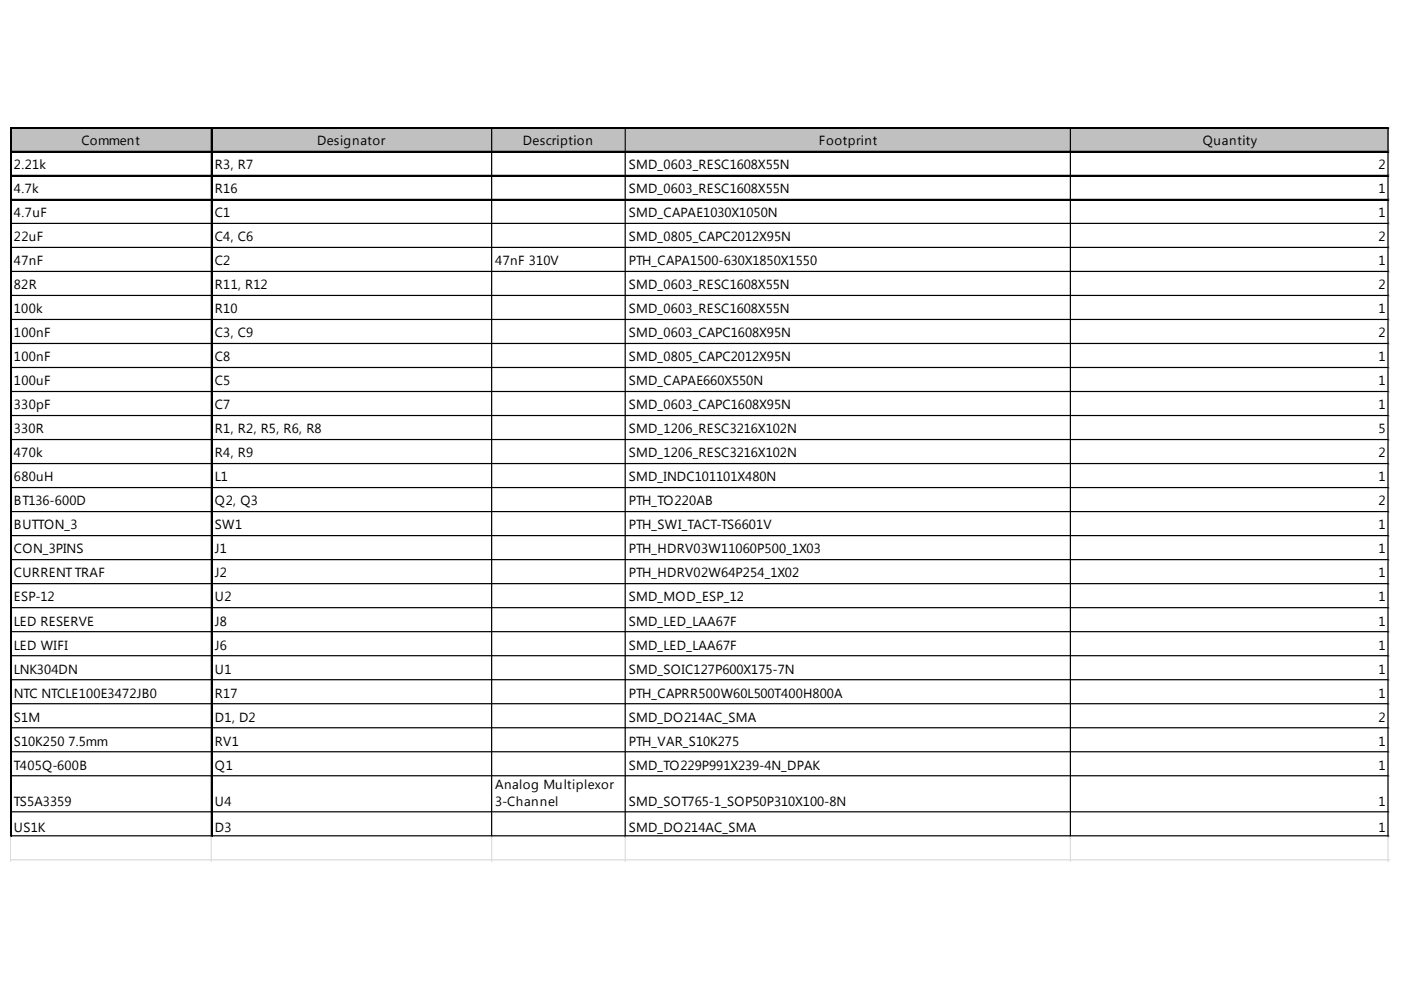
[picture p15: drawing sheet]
<svg xmlns="http://www.w3.org/2000/svg" width="297mm" height="210mm" viewBox="0 0 297 210" stroke-linecap="round" stroke-linejoin="round" font-family="sans-serif">
<defs><g id="words">
<g font-size="2.8">
<text x="3" y="35.9">2.21k</text>
<text x="17.2" y="30.8">Comment</text>
<text x="45.6" y="35.9">R3, R7</text>
<text x="67.2" y="30.8">Designator</text>
<text x="110.9" y="30.8">Description</text>
<text x="133.3" y="35.9">SMD_0603_RESC1608X55N</text>
<text x="173.6" y="30.8">Footprint</text>
<text x="255" y="30.8">Quantity</text>
<text x="292.2" y="35.9">2</text>
<text x="3" y="41">4.7k</text>
<text x="45.6" y="41">R16</text>
<text x="133.3" y="41">SMD_0603_RESC1608X55N</text>
<text x="292.2" y="41">1</text>
<text x="3" y="46.1">4.7uF</text>
<text x="45.6" y="46.1">C1</text>
<text x="133.3" y="46.1">SMD_CAPAE1030X1050N</text>
<text x="292.2" y="46.1">1</text>
<text x="3" y="51.1">22uF</text>
<text x="45.6" y="51.1">C4, C6</text>
<text x="133.3" y="51.1">SMD_0805_CAPC2012X95N</text>
<text x="292.2" y="51.1">2</text>
<text x="3" y="56.2">47nF</text>
<text x="45.6" y="56.2">C2</text>
<text x="105" y="56.2">47nF 310V</text>
<text x="133.3" y="56.2">PTH_CAPA1500-630X1850X1550</text>
<text x="292.2" y="56.2">1</text>
<text x="3" y="61.3">82R</text>
<text x="45.6" y="61.3">R11, R12</text>
<text x="133.3" y="61.3">SMD_0603_RESC1608X55N</text>
<text x="292.2" y="61.3">2</text>
<text x="3" y="66.4">100k</text>
<text x="3" y="71.5">100nF</text>
<text x="45.6" y="66.4">R10</text>
<text x="45.6" y="71.5">C3, C9</text>
<text x="133.3" y="66.4">SMD_0603_RESC1608X55N</text>
<text x="133.3" y="71.5">SMD_0603_CAPC1608X95N</text>
<text x="292.2" y="66.4">1</text>
<text x="292.2" y="71.5">2</text>
<text x="3" y="76.6">100nF</text>
<text x="45.6" y="76.6">C8</text>
<text x="133.3" y="76.6">SMD_0805_CAPC2012X95N</text>
<text x="292.2" y="76.6">1</text>
<text x="3" y="81.7">100uF</text>
<text x="45.6" y="81.7">C5</text>
<text x="133.3" y="81.7">SMD_CAPAE660X550N</text>
<text x="292.2" y="81.7">1</text>
<text x="3" y="86.8">330pF</text>
<text x="45.6" y="86.8">C7</text>
<text x="133.3" y="86.8">SMD_0603_CAPC1608X95N</text>
<text x="292.2" y="86.8">1</text>
<text x="3" y="91.9">330R</text>
<text x="45.6" y="91.9">R1, R2, R5, R6, R8</text>
<text x="133.3" y="91.9">SMD_1206_RESC3216X102N</text>
<text x="292.2" y="91.9">5</text>
<text x="3" y="97">470k</text>
<text x="45.6" y="97">R4, R9</text>
<text x="133.3" y="97">SMD_1206_RESC3216X102N</text>
<text x="292.2" y="97">2</text>
<text x="3" y="102.1">680uH</text>
<text x="3" y="107.2">BT136-600D</text>
<text x="45.6" y="102.1">L1</text>
<text x="45.6" y="107.2">Q2, Q3</text>
<text x="133.3" y="102.1">SMD_INDC101101X480N</text>
<text x="133.3" y="107.2">PTH_TO220AB</text>
<text x="292.2" y="102.1">1</text>
<text x="292.2" y="107.2">2</text>
<text x="3" y="112.3">BUTTON_3</text>
<text x="45.6" y="112.3">SW1</text>
<text x="133.3" y="112.3">PTH_SWI_TACT-TS6601V</text>
<text x="292.2" y="112.3">1</text>
<text x="3" y="117.3">CON_3PINS</text>
<text x="45.6" y="117.3">J1</text>
<text x="133.3" y="117.3">PTH_HDRV03W11060P500_1X03</text>
<text x="292.2" y="117.3">1</text>
<text x="3" y="122.4">CURRENTTRAF</text>
<text x="45.6" y="122.4">J2</text>
<text x="133.3" y="122.4">PTH_HDRV02W64P254_1X02</text>
<text x="292.2" y="122.4">1</text>
<text x="3" y="127.5">ESP-12</text>
<text x="45.6" y="127.5">U2</text>
<text x="133.3" y="127.5">SMD_MOD_ESP_12</text>
<text x="292.2" y="127.5">1</text>
<text x="3" y="132.6">LED RESERVE</text>
<text x="3" y="137.7">LED WIFI</text>
<text x="45.6" y="132.6">J8</text>
<text x="45.6" y="137.7">J6</text>
<text x="133.3" y="132.6">SMD_LED_LAA67F</text>
<text x="133.3" y="137.7">SMD_LED_LAA67F</text>
<text x="292.2" y="132.6">1</text>
<text x="292.2" y="137.7">1</text>
<text x="3" y="142.8">LNK304DN</text>
<text x="45.6" y="142.8">U1</text>
<text x="133.3" y="142.8">SMD_SOIC127P600X175-7N</text>
<text x="292.2" y="142.8">1</text>
<text x="3" y="147.9">NTC NTCLE100E3472JB0</text>
<text x="45.6" y="147.9">R17</text>
<text x="133.3" y="147.9">PTH_CAPRR500W60L500T400H800A</text>
<text x="292.2" y="147.9">1</text>
<text x="3" y="153">S1M</text>
<text x="45.6" y="153">D1, D2</text>
<text x="133.3" y="153">SMD_DO214AC_SMA</text>
<text x="292.2" y="153">2</text>
<text x="3" y="158.1">S10K250 7.5mm</text>
<text x="45.6" y="158.1">RV1</text>
<text x="133.3" y="158.1">PTH_VAR_S10K275</text>
<text x="292.2" y="158.1">1</text>
<text x="3" y="163.2">T405Q-600B</text>
<text x="45.6" y="163.2">Q1</text>
<text x="105" y="167.3">Analog Multiplexor</text>
<text x="133.3" y="163.2">SMD_TO229P991X239-4N_DPAK</text>
<text x="292.2" y="163.2">1</text>
<text x="3" y="170.8">TS5A3359</text>
<text x="45.6" y="170.8">U4</text>
<text x="105" y="170.8">3-Channel</text>
<text x="133.3" y="170.8">SMD_SOT765-1_SOP50P310X100-8N</text>
<text x="292.2" y="170.8">1</text>
<text x="3" y="176.4">US1K</text>
<text x="45.6" y="176.4">D3</text>
<text x="133.3" y="176.4">SMD_DO214AC_SMA</text>
<text x="292.2" y="176.4">1</text>
</g>
</g></defs>
<path d="M2.4 27.2h292.1v5.1h-292.1z" fill="#c0c0c0"/>
<g fill="none" stroke="#000" stroke-width=".26">
<path d="M2.2 27v150.5M2.3 27v150.5M2.5 27h292M2.5 32.1h292M2.5 37.2h292M44.8 27.2v150.3M44.9 27.2v150.3M104.2 27.2v150.3M132.6 27.2v150.3M226.9 27.2v150.3M294.3 27.2v150.3M2.5 42.3h292"/>
<path d="M2.5 47.4h292M2.5 52.5h292M2.5 57.5h292M2.5 62.6h292M2.5 67.7h292M2.5 72.8h292M2.5 77.9h292M2.5 83h292M2.5 88.1h292M2.5 93.2h292M2.5 98.3h292M2.5 103.4h292"/>
<path d="M2.5 108.5h292M2.5 113.6h292M2.5 118.7h292M2.5 123.7h292M2.5 128.8h292M2.5 133.9h292M2.5 139h292M2.5 144.1h292M2.5 149.2h292M2.5 154.3h292M2.5 159.4h292M2.5 164.5h292"/>
<path d="M2.5 172.1h292M2.5 177.2h292"/>
</g>
<path d="M2.5 27.1h292M2.5 32.2h292M2.5 37.3h292M2.5 42.4h292" fill="none" stroke="#000" stroke-width=".25"/>
<path d="M294.5 27h.1M2.2 177.5v5.1M44.8 177.5v5.1M104.2 177.5v5.1M132.6 177.5v5.1M226.9 177.5v5.1M294.3 177.5v5.1" fill="none" stroke="#dadcdd" stroke-width=".26"/>
<path d="M294.5 27l.1 .2z" fill="#dadcdd"/>
<path d="M294.5 32.1h.1" fill="none" stroke="#dadcdd" stroke-width=".26"/>
<path d="M294.5 32.1l.1 .2z" fill="#dadcdd"/>
<path d="M294.5 37.2h.1" fill="none" stroke="#dadcdd" stroke-width=".26"/>
<path d="M294.5 37.2l.1 .2z" fill="#dadcdd"/>
<path d="M294.5 42.3h.1" fill="none" stroke="#dadcdd" stroke-width=".26"/>
<path d="M294.5 42.3l.1 .2z" fill="#dadcdd"/>
<path d="M294.5 47.4h.1" fill="none" stroke="#dadcdd" stroke-width=".26"/>
<path d="M294.5 47.4l.1 .2z" fill="#dadcdd"/>
<path d="M294.5 52.5h.1" fill="none" stroke="#dadcdd" stroke-width=".26"/>
<path d="M294.5 52.5l.1 .2z" fill="#dadcdd"/>
<path d="M294.5 57.5h.1" fill="none" stroke="#dadcdd" stroke-width=".26"/>
<path d="M294.5 57.5l.1 .3z" fill="#dadcdd"/>
<path d="M294.5 62.6h.1" fill="none" stroke="#dadcdd" stroke-width=".26"/>
<path d="M294.5 62.6l.1 .3z" fill="#dadcdd"/>
<path d="M294.5 67.7h.1" fill="none" stroke="#dadcdd" stroke-width=".26"/>
<path d="M294.5 67.7l.1 .3z" fill="#dadcdd"/>
<path d="M294.5 72.8h.1" fill="none" stroke="#dadcdd" stroke-width=".26"/>
<path d="M294.5 72.8l.1 .3z" fill="#dadcdd"/>
<path d="M294.5 77.9h.1" fill="none" stroke="#dadcdd" stroke-width=".26"/>
<path d="M294.5 77.9l.1 .3z" fill="#dadcdd"/>
<path d="M294.5 83h.1" fill="none" stroke="#dadcdd" stroke-width=".26"/>
<path d="M294.5 83l.1 .3z" fill="#dadcdd"/>
<path d="M294.5 88.1h.1" fill="none" stroke="#dadcdd" stroke-width=".26"/>
<path d="M294.5 88.1l.1 .3z" fill="#dadcdd"/>
<path d="M294.5 93.2h.1" fill="none" stroke="#dadcdd" stroke-width=".26"/>
<path d="M294.5 93.2l.1 .2z" fill="#dadcdd"/>
<path d="M294.5 98.3h.1" fill="none" stroke="#dadcdd" stroke-width=".26"/>
<path d="M294.5 98.3l.1 .2z" fill="#dadcdd"/>
<path d="M294.5 103.4h.1" fill="none" stroke="#dadcdd" stroke-width=".26"/>
<path d="M294.5 103.4l.1 .2z" fill="#dadcdd"/>
<path d="M294.5 108.5h.1" fill="none" stroke="#dadcdd" stroke-width=".26"/>
<path d="M294.5 108.5l.1 .2z" fill="#dadcdd"/>
<path d="M294.5 113.6h.1" fill="none" stroke="#dadcdd" stroke-width=".26"/>
<path d="M294.5 113.6l.1 .2z" fill="#dadcdd"/>
<path d="M294.5 118.7h.1" fill="none" stroke="#dadcdd" stroke-width=".26"/>
<path d="M294.5 118.7l.1 .2z" fill="#dadcdd"/>
<path d="M294.5 123.7h.1" fill="none" stroke="#dadcdd" stroke-width=".26"/>
<path d="M294.5 123.7l.1 .3z" fill="#dadcdd"/>
<path d="M294.5 128.8h.1" fill="none" stroke="#dadcdd" stroke-width=".26"/>
<path d="M294.5 128.8l.1 .3z" fill="#dadcdd"/>
<path d="M294.5 133.9h.1" fill="none" stroke="#dadcdd" stroke-width=".26"/>
<path d="M294.5 133.9l.1 .3z" fill="#dadcdd"/>
<path d="M294.5 139h.1" fill="none" stroke="#dadcdd" stroke-width=".26"/>
<path d="M294.5 139l.1 .3z" fill="#dadcdd"/>
<path d="M294.5 144.1h.1" fill="none" stroke="#dadcdd" stroke-width=".26"/>
<path d="M294.5 144.1l.1 .3z" fill="#dadcdd"/>
<path d="M294.5 149.2h.1" fill="none" stroke="#dadcdd" stroke-width=".26"/>
<path d="M294.5 149.2l.1 .3z" fill="#dadcdd"/>
<path d="M294.5 154.3h.1" fill="none" stroke="#dadcdd" stroke-width=".26"/>
<path d="M294.5 154.3l.1 .3z" fill="#dadcdd"/>
<path d="M294.5 159.4h.1" fill="none" stroke="#dadcdd" stroke-width=".26"/>
<path d="M294.5 159.4l.1 .2z" fill="#dadcdd"/>
<path d="M294.5 164.5h.1" fill="none" stroke="#dadcdd" stroke-width=".26"/>
<path d="M294.5 164.5l.1 .2z" fill="#dadcdd"/>
<path d="M294.5 172.1h.1" fill="none" stroke="#dadcdd" stroke-width=".26"/>
<path d="M294.5 172.1l.1 .3z" fill="#dadcdd"/>
<path d="M294.5 177.2h.1" fill="none" stroke="#dadcdd" stroke-width=".26"/>
<path d="M294.5 177.2l.1 .3z" fill="#dadcdd"/>
<path d="M2.2 182.3h292.4" fill="none" stroke="#dadcdd" stroke-width=".26"/>
<use href="#words"/>
</svg>
